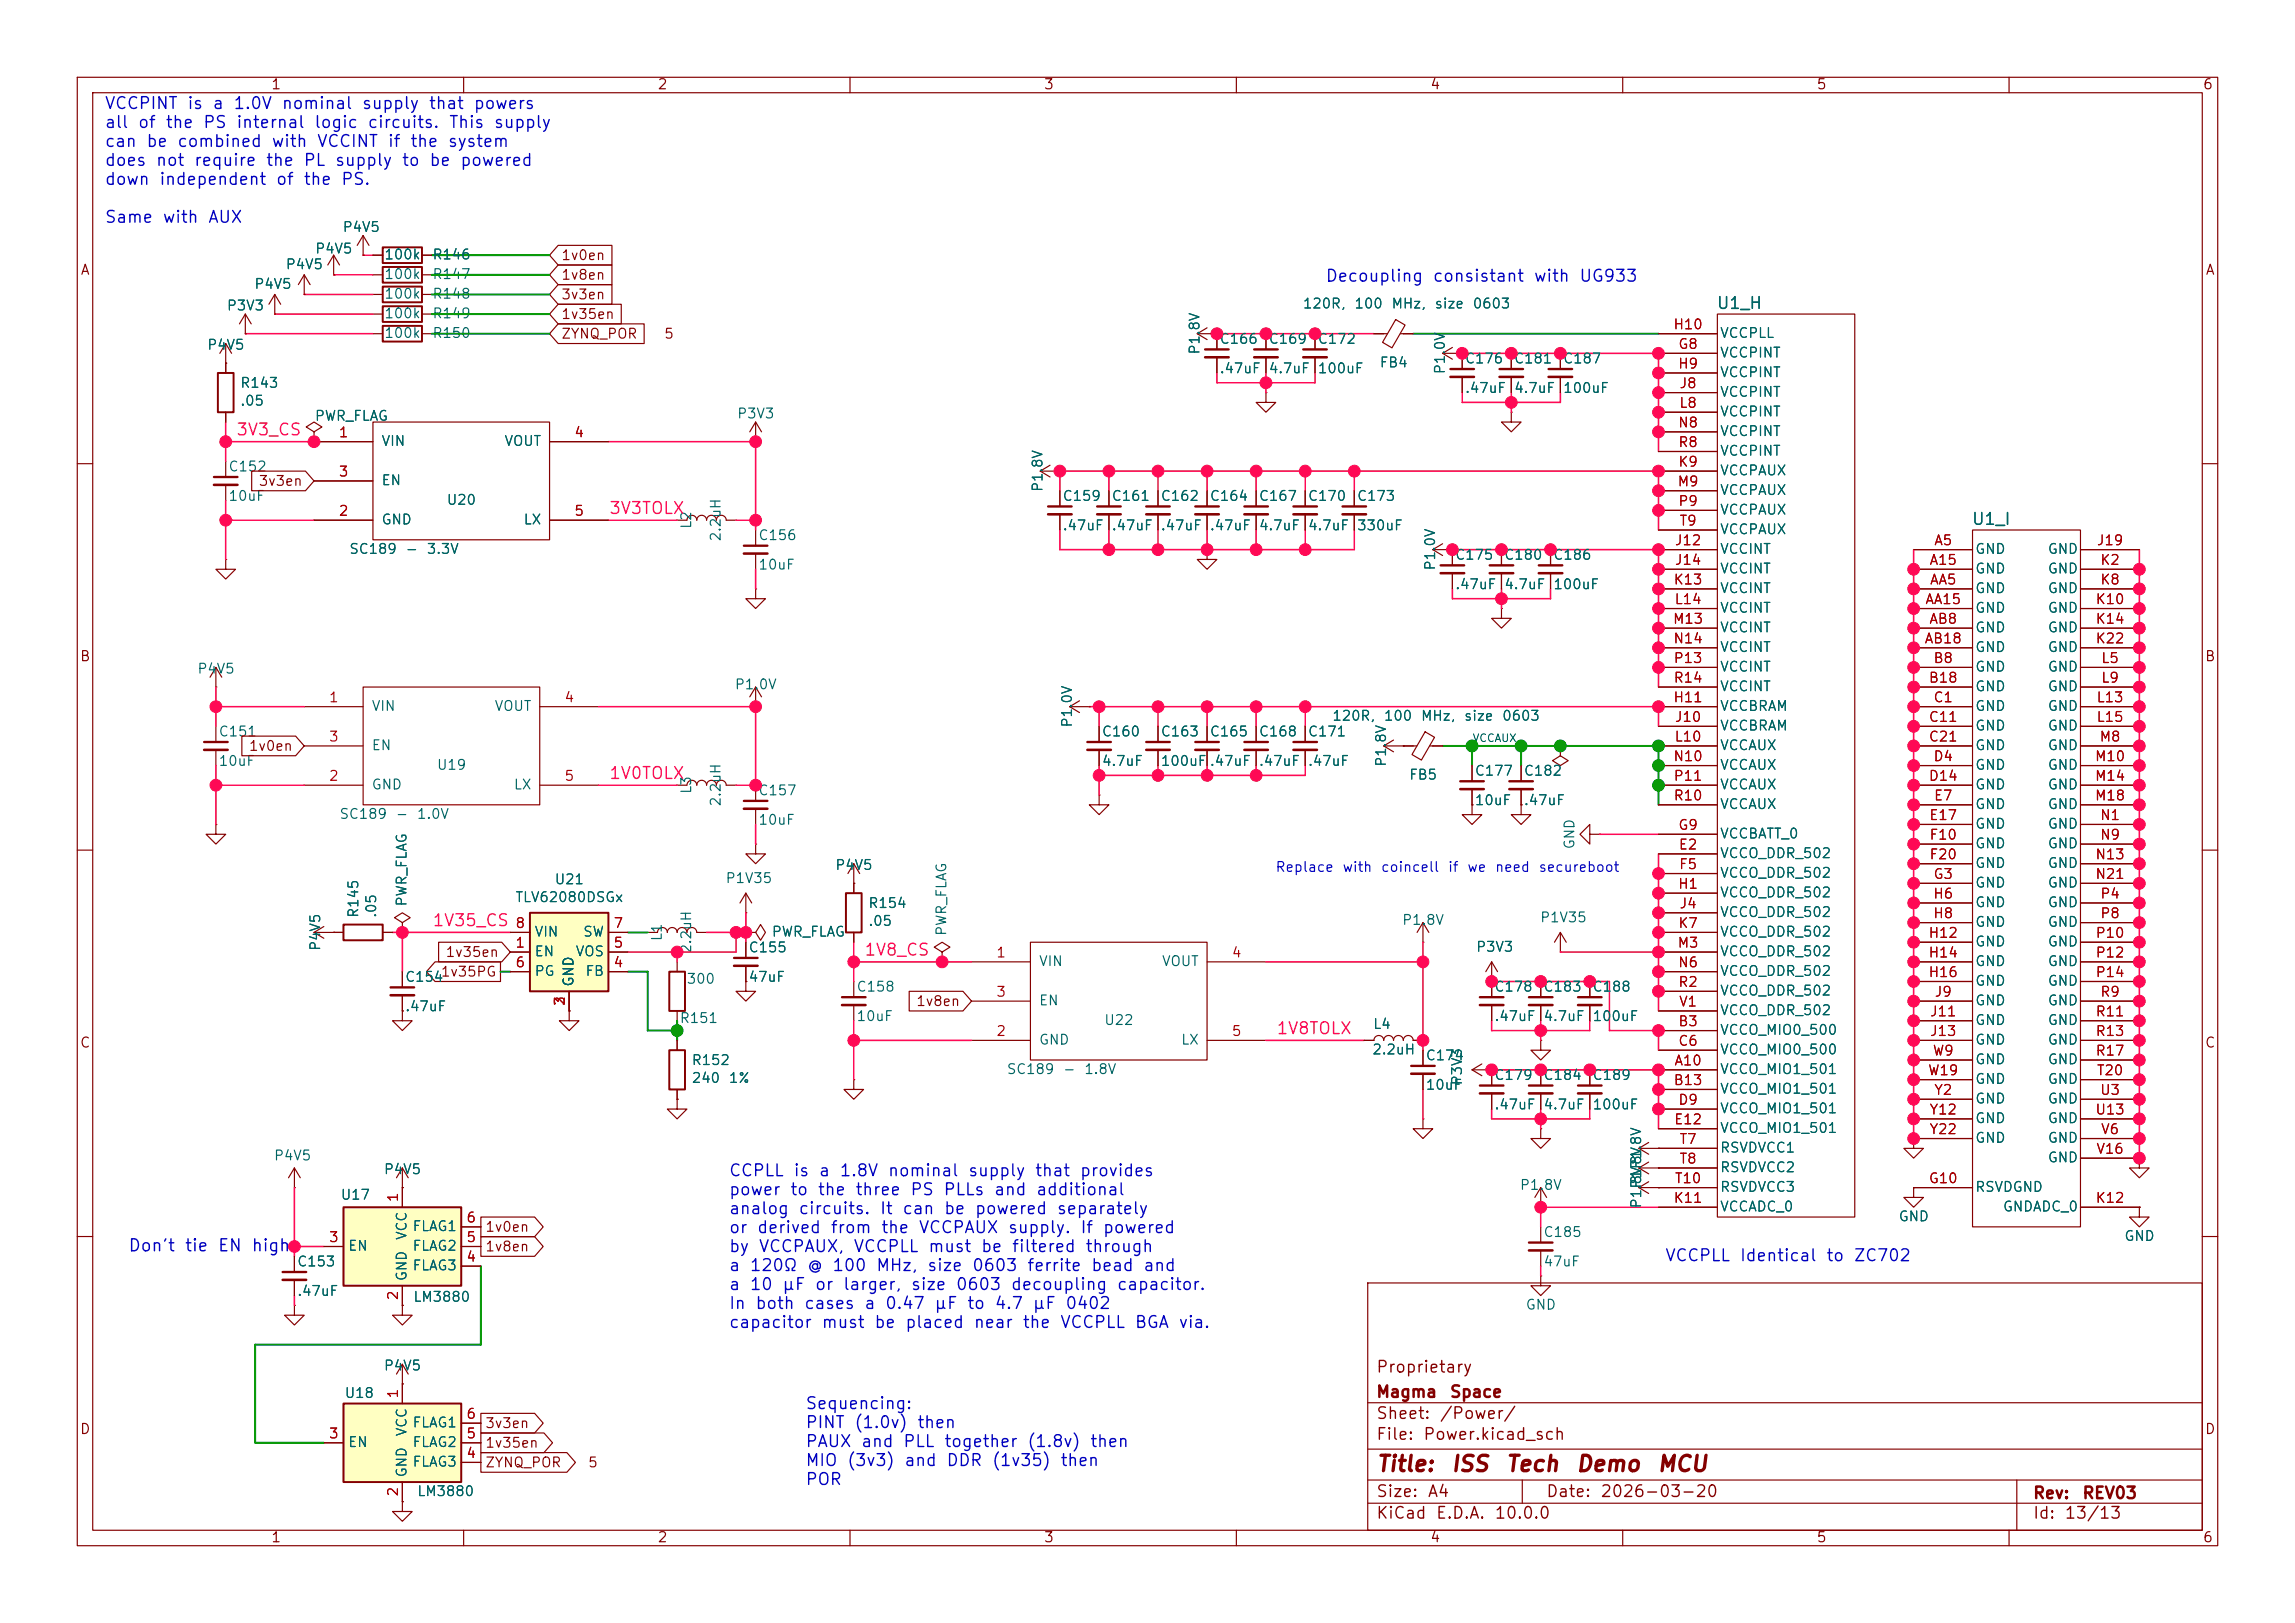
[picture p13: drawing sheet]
<svg xmlns="http://www.w3.org/2000/svg" width="297mm" height="210mm" viewBox="0 0 297 210" stroke-linecap="round" stroke-linejoin="round" font-family="sans-serif">
<defs><g id="words">
<g font-size="2" fill="#840000">
<text x="178" y="190.9">Title:</text>
<text x="187.7" y="190.9">ISS</text>
<text x="194.7" y="190.9">Tech</text>
<text x="203.8" y="190.9">Demo</text>
<text x="214.3" y="190.9">MCU</text>
</g>
<g font-size="1.5" fill="#0000c2">
<text x="13.5" y="14.5">VCCPINT</text>
<text x="13.5" y="16.9">all</text>
<text x="17.8" y="16.9">of</text>
<text x="21.3" y="16.9">the</text>
<text x="24.1" y="14.5">is</text>
<text x="26.2" y="16.9">PS</text>
<text x="27.4" y="14.5">a</text>
<text x="30.1" y="14.5">1.0V</text>
<text x="30.5" y="16.9">internal</text>
<text x="36.4" y="14.5">nominal</text>
<text x="40.6" y="16.9">logic</text>
<text x="46.7" y="14.5">supply</text>
<text x="47.5" y="16.9">circuits.</text>
<text x="55.4" y="14.5">that</text>
<text x="58" y="16.9">This</text>
<text x="61.2" y="14.5">powers</text>
<text x="63.8" y="16.9">supply</text>
<text x="13.5" y="19.4">can</text>
<text x="13.5" y="21.9">does</text>
<text x="18.8" y="19.4">be</text>
<text x="20.1" y="21.9">not</text>
<text x="22.8" y="19.4">combined</text>
<text x="25" y="21.9">require</text>
<text x="34.3" y="21.9">the</text>
<text x="35" y="19.4">with</text>
<text x="39.2" y="21.9">PL</text>
<text x="40.9" y="19.4">VCCINT</text>
<text x="43.3" y="21.9">supply</text>
<text x="50.1" y="19.4">if</text>
<text x="51.9" y="21.9">to</text>
<text x="53" y="19.4">the</text>
<text x="55.5" y="21.9">be</text>
<text x="57.9" y="19.4">system</text>
<text x="59.5" y="21.9">powered</text>
<text x="13.5" y="24.3">down</text>
<text x="13.5" y="29.2">Same</text>
<text x="20.5" y="24.3">independent</text>
<text x="20.9" y="29.2">with</text>
<text x="26.8" y="29.2">AUX</text>
<text x="35.6" y="24.3">of</text>
<text x="39.2" y="24.3">the</text>
<text x="44" y="24.3">PS.</text>
<text x="171.4" y="36.8">Decoupling</text>
<text x="185.3" y="36.8">consistant</text>
<text x="198.4" y="36.8">with</text>
<text x="204.3" y="36.8">UG933</text>
<text x="94.2" y="152.6">CCPLL</text>
<text x="94.2" y="155">power</text>
<text x="102.2" y="155">to</text>
<text x="102.6" y="152.6">is</text>
<text x="105.7" y="155">the</text>
<text x="105.9" y="152.6">a</text>
<text x="108.6" y="152.6">1.8V</text>
<text x="110.6" y="155">three</text>
<text x="114.8" y="152.6">nominal</text>
<text x="117.7" y="155">PS</text>
<text x="122" y="155">PLLs</text>
<text x="125.2" y="152.6">supply</text>
<text x="128.5" y="155">and</text>
<text x="133.8" y="152.6">that</text>
<text x="134" y="155">additional</text>
<text x="139.6" y="152.6">provides</text>
<text x="94.2" y="157.5">analog</text>
<text x="94.2" y="159.9">or</text>
<text x="97.9" y="159.9">derived</text>
<text x="103.2" y="157.5">circuits.</text>
<text x="107.4" y="159.9">from</text>
<text x="113.8" y="157.5">It</text>
<text x="113.9" y="159.9">the</text>
<text x="116.7" y="157.5">can</text>
<text x="118.8" y="159.9">VCCPAUX</text>
<text x="122.1" y="157.5">be</text>
<text x="126.1" y="157.5">powered</text>
<text x="130.3" y="159.9">supply.</text>
<text x="136.7" y="157.5">separately</text>
<text x="139.7" y="159.9">If</text>
<text x="142.6" y="159.9">powered</text>
<text x="16.5" y="162.3">Don't</text>
<text x="23.8" y="162.3">tie</text>
<text x="28.1" y="162.3">EN</text>
<text x="32.4" y="162.3">high</text>
<text x="94.2" y="162.4">by</text>
<text x="94.2" y="164.9">a</text>
<text x="94.2" y="167.3">a</text>
<text x="96.9" y="164.9">120Ω</text>
<text x="96.9" y="167.3">10</text>
<text x="98.1" y="162.4">VCCPAUX,</text>
<text x="101.1" y="167.3">µF</text>
<text x="104.3" y="164.9">@</text>
<text x="105.4" y="167.3">or</text>
<text x="107.6" y="164.9">100</text>
<text x="109" y="167.3">larger,</text>
<text x="110.4" y="162.4">VCCPLL</text>
<text x="113.3" y="164.9">MHz,</text>
<text x="117.8" y="167.3">size</text>
<text x="119.9" y="164.9">size</text>
<text x="120" y="162.4">must</text>
<text x="123.6" y="167.3">0603</text>
<text x="125.7" y="164.9">0603</text>
<text x="126.8" y="162.4">be</text>
<text x="130.7" y="167.3">decoupling</text>
<text x="130.8" y="162.4">filtered</text>
<text x="132.8" y="164.9">ferrite</text>
<text x="140.4" y="162.4">through</text>
<text x="141.1" y="164.9">bead</text>
<text x="144.4" y="167.3">capacitor.</text>
<text x="147.9" y="164.9">and</text>
<text x="215.4" y="163.6">VCCPLL</text>
<text x="225.1" y="163.6">Identical</text>
<text x="236.2" y="163.6">to</text>
<text x="239.8" y="163.6">ZC702</text>
<text x="94.2" y="169.8">In</text>
<text x="94.2" y="172.2">capacitor</text>
<text x="97.7" y="169.8">both</text>
<text x="104" y="169.8">cases</text>
<text x="106.2" y="172.2">must</text>
<text x="111.7" y="169.8">a</text>
<text x="113" y="172.2">be</text>
<text x="114.4" y="169.8">0.47</text>
<text x="117" y="172.2">placed</text>
<text x="120.8" y="169.8">µF</text>
<text x="125" y="169.8">to</text>
<text x="125.9" y="172.2">near</text>
<text x="128.6" y="169.8">4.7</text>
<text x="132.2" y="172.2">the</text>
<text x="133.6" y="169.8">µF</text>
<text x="137.1" y="172.2">VCCPLL</text>
<text x="137.8" y="169.8">0402</text>
<text x="146.8" y="172.2">BGA</text>
<text x="152.4" y="172.2">via.</text>
<text x="104.1" y="182.7">Sequencing:</text>
<text x="104.1" y="185.2">PINT</text>
<text x="110.5" y="185.2">(1.0v)</text>
<text x="118.6" y="185.2">then</text>
<text x="104.1" y="187.6">PAUX</text>
<text x="104.1" y="190.1">MIO</text>
<text x="109.5" y="190.1">(3v3)</text>
<text x="111.3" y="187.6">and</text>
<text x="116.8" y="187.6">PLL</text>
<text x="116.9" y="190.1">and</text>
<text x="122.1" y="187.6">together</text>
<text x="122.4" y="190.1">DDR</text>
<text x="128.3" y="190.1">(1v35)</text>
<text x="132.8" y="187.6">(1.8v)</text>
<text x="137.1" y="190.1">then</text>
<text x="141" y="187.6">then</text>
<text x="104.1" y="192.5">POR</text>
</g>
<g font-size="1.5" fill="#006464">
<text x="222.1" y="40.4">U1_H</text>
<text x="255.1" y="68.3">U1_I</text>
</g>
<g font-size="1.5" fill="#ff0955">
<text x="30.5" y="56.7">3V3_CS</text>
<text x="78.7" y="66.9">3V3TOLX</text>
<text x="78.7" y="101.2">1V0TOLX</text>
<text x="55.9" y="120.2">1V35_CS</text>
<text x="111.8" y="124">1V8_CS</text>
<text x="165.1" y="134.2">1V8TOLX</text>
</g>
<g font-size="1.5" fill="#840000">
<text x="178" y="178">Proprietary</text>
<text x="178" y="184">Sheet:</text>
<text x="178" y="181.2">Magma</text>
<text x="186.2" y="184">/Power/</text>
<text x="187.5" y="181.2">Space</text>
<text x="178" y="186.7">File:</text>
<text x="184.1" y="186.7">Power.kicad_sch</text>
<text x="178" y="196.9">KiCad</text>
<text x="178" y="194.1">Size:</text>
<text x="184.7" y="194.1">A4</text>
<text x="185.7" y="196.9">E.D.A.</text>
<text x="193.3" y="196.9">10.0.0</text>
<text x="200" y="194.1">Date:</text>
<text x="207" y="194.1">2026-03-20</text>
<text x="263" y="194.3">Rev:</text>
<text x="263" y="196.9">Id:</text>
<text x="267.1" y="196.9">13/13</text>
<text x="269.4" y="194.3">REV03</text>
</g>
<g font-size="1.3" fill="#840000">
<text x="35" y="11.9">1</text>
<text x="85" y="11.9">2</text>
<text x="135" y="11.9">3</text>
<text x="185" y="11.9">4</text>
<text x="235" y="11.9">5</text>
<text x="285" y="11.9">6</text>
<text x="10.3" y="35.9">A</text>
<text x="72.5" y="34">1v0en</text>
<text x="285.3" y="35.9">A</text>
<text x="72.5" y="36.5">1v8en</text>
<text x="72.5" y="39.1">3v3en</text>
<text x="72.5" y="41.6">1v35en</text>
<text x="72.5" y="44.1">ZYNQ_POR</text>
<text x="85.9" y="44.1">5</text>
<text x="33.4" y="63.2">3v3en</text>
<text x="10.3" y="85.9">B</text>
<text x="285.3" y="85.9">B</text>
<text x="32.1" y="97.5">1v0en</text>
<text x="57.6" y="124.1">1v35en</text>
<text x="57" y="126.7">1v35PG</text>
<text x="118.5" y="130.5">1v8en</text>
<text x="10.3" y="135.9">C</text>
<text x="285.3" y="135.9">C</text>
<text x="62.7" y="159.7">1v0en</text>
<text x="62.7" y="162.2">1v8en</text>
<text x="10.3" y="185.9">D</text>
<text x="62.7" y="185.1">3v3en</text>
<text x="285.3" y="185.9">D</text>
<text x="62.7" y="187.6">1v35en</text>
<text x="62.7" y="190.2">ZYNQ_POR</text>
<text x="76" y="190.2">5</text>
<text x="35" y="199.9">1</text>
<text x="85" y="199.9">2</text>
<text x="135" y="199.9">3</text>
<text x="185" y="199.9">4</text>
<text x="235" y="199.9">5</text>
<text x="285" y="199.9">6</text>
</g>
<g font-size="1.3" fill="#006464">
<text x="36.9" y="35.2">P4V5</text>
<text x="40.7" y="33.1">P4V5</text>
<text x="44.2" y="30.3">P4V5</text>
<text x="49.6" y="33.9">100k</text>
<text x="55.9" y="33.9">R146</text>
<text x="29.3" y="40.5">P3V3</text>
<text x="32.8" y="37.7">P4V5</text>
<text x="49.6" y="36.4">100k</text>
<text x="49.6" y="39">100k</text>
<text x="49.6" y="41.5">100k</text>
<text x="55.9" y="36.4">R147</text>
<text x="55.9" y="39">R148</text>
<text x="55.9" y="41.5">R149</text>
<text x="168.5" y="40.2">120R,</text>
<text x="175.2" y="40.2">100</text>
<text x="180" y="40.2">MHz,</text>
<text x="185.6" y="40.2">size</text>
<text x="190.5" y="40.2">0603</text>
<text x="26.7" y="45.6">P4V5</text>
<text x="49.6" y="44">100k</text>
<text x="55.9" y="44">R150</text>
<text x="155.5" y="46" transform="rotate(-90 155.5 46)">P1.8V</text>
<text x="157.7" y="44.8">C166</text>
<text x="164.1" y="44.8">C169</text>
<text x="170.4" y="44.8">C172</text>
<text x="178.5" y="47.9">FB4</text>
<text x="189.5" y="47.3">C176</text>
<text x="195.8" y="47.3">C181</text>
<text x="202.2" y="47.3">C187</text>
<text x="222.5" y="46.6">VCCPINT</text>
<text x="222.5" y="44">VCCPLL</text>
<text x="31" y="50.5">R143</text>
<text x="31" y="52.8">.05</text>
<text x="157.7" y="48.6">.47uF</text>
<text x="164.1" y="48.6">4.7uF</text>
<text x="170.4" y="48.6">100uF</text>
<text x="187.3" y="48.5" transform="rotate(-90 187.3 48.5)">P1.0V</text>
<text x="189.5" y="51.2">.47uF</text>
<text x="195.8" y="51.2">4.7uF</text>
<text x="202.2" y="51.2">100uF</text>
<text x="222.5" y="49.1">VCCPINT</text>
<text x="222.5" y="51.7">VCCPINT</text>
<text x="40.6" y="54.8">PWR_FLAG</text>
<text x="49.3" y="58">VIN</text>
<text x="65.2" y="58">VOUT</text>
<text x="95.3" y="54.5">P3V3</text>
<text x="222.5" y="54.2">VCCPINT</text>
<text x="222.5" y="56.7">VCCPINT</text>
<text x="222.5" y="59.3">VCCPINT</text>
<text x="29.5" y="61.3">C152</text>
<text x="29.5" y="65.1">10uF</text>
<text x="49.3" y="63.1">EN</text>
<text x="57.7" y="65.6">U20</text>
<text x="135.2" y="63.8" transform="rotate(-90 135.2 63.8)">P1.8V</text>
<text x="137.4" y="65.1">C159</text>
<text x="143.8" y="65.1">C161</text>
<text x="150.1" y="65.1">C162</text>
<text x="156.5" y="65.1">C164</text>
<text x="162.8" y="65.1">C167</text>
<text x="169.2" y="65.1">C170</text>
<text x="175.5" y="65.1">C173</text>
<text x="222.5" y="61.8">VCCPAUX</text>
<text x="222.5" y="64.4">VCCPAUX</text>
<text x="45.1" y="72">SC189</text>
<text x="49.3" y="68.2">GND</text>
<text x="52.4" y="72">-</text>
<text x="55.1" y="72">3.3V</text>
<text x="67.7" y="68.2">LX</text>
<text x="89.8" y="68.5" transform="rotate(-90 89.8 68.5)">L2</text>
<text x="93.6" y="70.2" transform="rotate(-90 93.6 70.2)">2.2uH</text>
<text x="98.1" y="70.2">C156</text>
<text x="137.4" y="68.9">.47uF</text>
<text x="143.8" y="68.9">.47uF</text>
<text x="150.1" y="68.9">.47uF</text>
<text x="156.5" y="68.9">.47uF</text>
<text x="162.8" y="68.9">4.7uF</text>
<text x="169.2" y="68.9">4.7uF</text>
<text x="175.5" y="68.9">330uF</text>
<text x="222.5" y="72">VCCINT</text>
<text x="222.5" y="66.9">VCCPAUX</text>
<text x="222.5" y="69.4">VCCPAUX</text>
<text x="255.5" y="72">GND</text>
<text x="264.9" y="72">GND</text>
<text x="98.1" y="74">10uF</text>
<text x="186" y="73.9" transform="rotate(-90 186 73.9)">P1.0V</text>
<text x="188.2" y="72.7">C175</text>
<text x="188.2" y="76.6">.47uF</text>
<text x="194.6" y="72.7">C180</text>
<text x="194.6" y="76.6">4.7uF</text>
<text x="200.9" y="72.7">C186</text>
<text x="200.9" y="76.6">100uF</text>
<text x="222.5" y="74.5">VCCINT</text>
<text x="222.5" y="77.1">VCCINT</text>
<text x="255.5" y="74.5">GND</text>
<text x="255.5" y="77.1">GND</text>
<text x="264.9" y="74.5">GND</text>
<text x="264.9" y="77.1">GND</text>
<text x="222.5" y="79.6">VCCINT</text>
<text x="222.5" y="82.1">VCCINT</text>
<text x="255.5" y="79.6">GND</text>
<text x="255.5" y="82.1">GND</text>
<text x="264.9" y="79.6">GND</text>
<text x="264.9" y="82.1">GND</text>
<text x="25.4" y="87.5">P4V5</text>
<text x="95" y="89.5">P1.0V</text>
<text x="222.5" y="84.7">VCCINT</text>
<text x="222.5" y="87.2">VCCINT</text>
<text x="222.5" y="89.8">VCCINT</text>
<text x="255.5" y="84.7">GND</text>
<text x="255.5" y="87.2">GND</text>
<text x="255.5" y="89.8">GND</text>
<text x="264.9" y="84.7">GND</text>
<text x="264.9" y="87.2">GND</text>
<text x="264.9" y="89.8">GND</text>
<text x="28.2" y="95.6">C151</text>
<text x="48" y="92.3">VIN</text>
<text x="63.9" y="92.3">VOUT</text>
<text x="139" y="94.2" transform="rotate(-90 139 94.2)">P1.0V</text>
<text x="142.5" y="95.6">C160</text>
<text x="150.1" y="95.6">C163</text>
<text x="156.5" y="95.6">C165</text>
<text x="162.8" y="95.6">C168</text>
<text x="169.2" y="95.6">C171</text>
<text x="172.3" y="93.6">120R,</text>
<text x="179" y="93.6">100</text>
<text x="183.8" y="93.6">MHz,</text>
<text x="189.4" y="93.6">size</text>
<text x="194.3" y="93.6">0603</text>
<text x="222.5" y="92.3">VCCBRAM</text>
<text x="222.5" y="94.8">VCCBRAM</text>
<text x="255.5" y="92.3">GND</text>
<text x="255.5" y="94.8">GND</text>
<text x="264.9" y="92.3">GND</text>
<text x="264.9" y="94.8">GND</text>
<text x="28.2" y="99.4">10uF</text>
<text x="48" y="97.4">EN</text>
<text x="56.4" y="99.9">U19</text>
<text x="142.5" y="99.4">4.7uF</text>
<text x="150.1" y="99.4">100uF .47uF</text>
<text x="162.8" y="99.4">.47uF</text>
<text x="169.2" y="99.4">.47uF</text>
<text x="179.7" y="99.3" transform="rotate(-90 179.7 99.3)">P1.8V</text>
<text x="182.3" y="101.2">FB5</text>
<text x="190.8" y="100.7">C177</text>
<text x="197.1" y="100.7">C182</text>
<text x="222.5" y="97.4">VCCAUX</text>
<text x="222.5" y="99.9">VCCAUX</text>
<text x="255.5" y="97.4">GND</text>
<text x="255.5" y="99.9">GND</text>
<text x="264.9" y="97.4">GND</text>
<text x="264.9" y="99.9">GND</text>
<text x="43.8" y="106.3">SC189</text>
<text x="48" y="102.5">GND</text>
<text x="51.1" y="106.3">-</text>
<text x="53.9" y="106.3">1.0V</text>
<text x="66.4" y="102.5">LX</text>
<text x="89.8" y="102.8" transform="rotate(-90 89.8 102.8)">L3</text>
<text x="93.6" y="104.5" transform="rotate(-90 93.6 104.5)">2.2uH</text>
<text x="98.1" y="103.2">C157</text>
<text x="98.1" y="107">10uF</text>
<text x="190.8" y="104.5">10uF</text>
<text x="197.1" y="104.5">.47uF</text>
<text x="222.5" y="102.5">VCCAUX</text>
<text x="222.5" y="105">VCCAUX</text>
<text x="255.5" y="102.5">GND</text>
<text x="255.5" y="105">GND</text>
<text x="255.5" y="107.5">GND</text>
<text x="264.9" y="102.5">GND</text>
<text x="264.9" y="105">GND</text>
<text x="264.9" y="107.5">GND</text>
<text x="108" y="112.9">P4V5</text>
<text x="204.1" y="110" transform="rotate(-90 204.1 110)">GND</text>
<text x="222.5" y="111.4">VCCO_DDR_502</text>
<text x="222.5" y="113.9">VCCO_DDR_502</text>
<text x="222.5" y="108.8">VCCBATT_0</text>
<text x="255.5" y="110.1">GND</text>
<text x="255.5" y="112.6">GND</text>
<text x="264.9" y="110.1">GND</text>
<text x="264.9" y="112.6">GND</text>
<text x="46.7" y="118.9" transform="rotate(-90 46.7 118.9)">R145</text>
<text x="49" y="118.9" transform="rotate(-90 49 118.9)">.05</text>
<text x="52.9" y="117.4" transform="rotate(-90 52.9 117.4)">PWR_FLAG</text>
<text x="66.6" y="117">TLV62080DSGx</text>
<text x="71.7" y="114.7">U21</text>
<text x="93.8" y="114.6">P1V35</text>
<text x="112.3" y="117.8">R154</text>
<text x="181.4" y="120">P1.8V</text>
<text x="199.2" y="119.7">P1V35</text>
<text x="222.5" y="116.4">VCCO_DDR_502</text>
<text x="222.5" y="119">VCCO_DDR_502</text>
<text x="255.5" y="115.2">GND</text>
<text x="255.5" y="117.7">GND</text>
<text x="264.9" y="115.2">GND</text>
<text x="264.9" y="117.7">GND</text>
<text x="41.8" y="123.1" transform="rotate(-90 41.8 123.1)">P4V5</text>
<text x="69.1" y="124.1">EN</text>
<text x="69.1" y="121.5">VIN</text>
<text x="74.4" y="124.1">VOS</text>
<text x="75.4" y="121.5">SW</text>
<text x="86" y="121.9" transform="rotate(-90 86 121.9)">L1</text>
<text x="89.8" y="123.5" transform="rotate(-90 89.8 123.5)">2.2uH</text>
<text x="96.8" y="123.5">C155</text>
<text x="99.8" y="121.5">PWR_FLAG</text>
<text x="112.3" y="120.1">.05</text>
<text x="122.8" y="121.2" transform="rotate(-90 122.8 121.2)">PWR_FLAG</text>
<text x="134.4" y="125.3">VIN</text>
<text x="150.3" y="125.3">VOUT</text>
<text x="190.9" y="123.5">P3V3</text>
<text x="222.5" y="121.5">VCCO_DDR_502</text>
<text x="222.5" y="124.1">VCCO_DDR_502</text>
<text x="255.5" y="120.2">GND</text>
<text x="255.5" y="122.8">GND</text>
<text x="255.5" y="125.3">GND</text>
<text x="264.9" y="120.2">GND</text>
<text x="264.9" y="122.8">GND</text>
<text x="264.9" y="125.3">GND</text>
<text x="52.3" y="127.4">C154</text>
<text x="52.3" y="131.2">.47uF</text>
<text x="69.1" y="126.6">PG</text>
<text x="74.5" y="127.8" transform="rotate(-90 74.5 127.8)">GND</text>
<text x="75.7" y="126.6">FB</text>
<text x="88.8" y="127.6">300</text>
<text x="96.8" y="127.4">47uF</text>
<text x="110.8" y="128.6">C158</text>
<text x="134.4" y="130.4">EN</text>
<text x="193.3" y="128.6">C178</text>
<text x="199.7" y="128.6">C183</text>
<text x="206" y="128.6">C188</text>
<text x="222.5" y="126.6">VCCO_DDR_502</text>
<text x="222.5" y="129.1">VCCO_DDR_502</text>
<text x="222.5" y="131.7">VCCO_DDR_502</text>
<text x="255.5" y="127.9">GND</text>
<text x="255.5" y="130.4">GND</text>
<text x="264.9" y="127.9">GND</text>
<text x="264.9" y="130.4">GND</text>
<text x="87.9" y="132.7">R151</text>
<text x="110.8" y="132.4">10uF</text>
<text x="134.4" y="135.5">GND</text>
<text x="142.8" y="132.9">U22</text>
<text x="152.8" y="135.5">LX</text>
<text x="177.5" y="136.8">2.2uH</text>
<text x="177.6" y="133.5">L4</text>
<text x="184.4" y="137.5">C174</text>
<text x="193.3" y="132.4">.47uF</text>
<text x="199.7" y="132.4">4.7uF</text>
<text x="206" y="132.4">100uF</text>
<text x="222.5" y="134.2">VCCO_MIO0_500</text>
<text x="222.5" y="136.8">VCCO_MIO0_500</text>
<text x="255.5" y="132.9">GND</text>
<text x="255.5" y="135.5">GND</text>
<text x="264.9" y="132.9">GND</text>
<text x="264.9" y="135.5">GND</text>
<text x="89.4" y="138.1">R152</text>
<text x="89.4" y="140.4">240</text>
<text x="94.2" y="140.4">1%</text>
<text x="130.2" y="139.3">SC189</text>
<text x="137.5" y="139.3">-</text>
<text x="140.2" y="139.3">1.8V</text>
<text x="184.4" y="141.3">10uF</text>
<text x="189.5" y="140.5" transform="rotate(-90 189.5 140.5)">P3V3</text>
<text x="193.3" y="140.1">C179</text>
<text x="193.3" y="143.9">.47uF</text>
<text x="199.7" y="140.1">C184</text>
<text x="199.7" y="143.9">4.7uF</text>
<text x="206" y="140.1">C189</text>
<text x="206" y="143.9">100uF</text>
<text x="222.5" y="139.3">VCCO_MIO1_501</text>
<text x="222.5" y="141.8">VCCO_MIO1_501</text>
<text x="255.5" y="138">GND</text>
<text x="255.5" y="140.6">GND</text>
<text x="255.5" y="143.1">GND</text>
<text x="264.9" y="138">GND</text>
<text x="264.9" y="140.6">GND</text>
<text x="264.9" y="143.1">GND</text>
<text x="222.5" y="144.4">VCCO_MIO1_501</text>
<text x="222.5" y="146.9">VCCO_MIO1_501</text>
<text x="222.5" y="149.5">RSVDVCC1</text>
<text x="255.5" y="145.6">GND</text>
<text x="255.5" y="148.2">GND</text>
<text x="264.9" y="145.6">GND</text>
<text x="264.9" y="148.2">GND</text>
<text x="35.4" y="150.5">P4V5</text>
<text x="44" y="155.5">U17</text>
<text x="49.6" y="152.2">P4V5</text>
<text x="196.6" y="154.3">P1.8V</text>
<text x="212.7" y="151.4" transform="rotate(-90 212.7 151.4)">P1.8V</text>
<text x="222.5" y="152">RSVDVCC2</text>
<text x="222.5" y="154.5">RSVDVCC3</text>
<text x="255.5" y="154.5">RSVDGND</text>
<text x="264.9" y="150.7">GND</text>
<text x="52.9" y="160.5" transform="rotate(-90 52.9 160.5)">VCC</text>
<text x="53.3" y="159.6">FLAG1</text>
<text x="199.7" y="160.4">C185</text>
<text x="222.5" y="157.1">VCCADC_0</text>
<text x="245.6" y="158.3">GND</text>
<text x="259.1" y="157.1">GNDADC_0</text>
<text x="274.8" y="160.9">GND</text>
<text x="38.4" y="164.2">C153</text>
<text x="38.4" y="168">.47uF</text>
<text x="45" y="162.2">EN</text>
<text x="52.9" y="165.9" transform="rotate(-90 52.9 165.9)">GND</text>
<text x="53.3" y="164.7">FLAG3</text>
<text x="53.3" y="162.2">FLAG2</text>
<text x="199.7" y="164.2">47uF</text>
<text x="53.4" y="168.8">LM3880</text>
<text x="197.4" y="169.8">GND</text>
<text x="49.6" y="177.6">P4V5</text>
<text x="44.5" y="181.2">U18</text>
<text x="52.9" y="185.9" transform="rotate(-90 52.9 185.9)">VCC</text>
<text x="53.3" y="185">FLAG1</text>
<text x="45" y="187.6">EN</text>
<text x="52.9" y="191.3" transform="rotate(-90 52.9 191.3)">GND</text>
<text x="53.3" y="190.1">FLAG3</text>
<text x="53.3" y="187.6">FLAG2</text>
<text x="53.9" y="193.9">LM3880</text>
</g>
<g font-size="1.3" fill="#a90000">
<text x="216.5" y="42.9">H10</text>
<text x="217.1" y="45.5">G8</text>
<text x="217.1" y="48">H9</text>
<text x="217.2" y="53.1">L8</text>
<text x="217.2" y="50.5">J8</text>
<text x="43.7" y="56.9">1</text>
<text x="74.2" y="56.9">4</text>
<text x="217.1" y="55.6">N8</text>
<text x="217.1" y="58.2">R8</text>
<text x="43.7" y="62">3</text>
<text x="217" y="63.2">M9</text>
<text x="217.1" y="60.7">K9</text>
<text x="217.1" y="65.8">P9</text>
<text x="43.7" y="67.1">2</text>
<text x="74.2" y="67.1">5</text>
<text x="216.6" y="70.9">J12</text>
<text x="217.2" y="68.3">T9</text>
<text x="250.2" y="70.9">A5</text>
<text x="271.3" y="70.9">J19</text>
<text x="216.5" y="75.9">K13</text>
<text x="216.6" y="73.4">J14</text>
<text x="249.6" y="73.4">A15</text>
<text x="249.7" y="75.9">AA5</text>
<text x="271.7" y="73.4">K2</text>
<text x="271.7" y="75.9">K8</text>
<text x="216.4" y="81">M13</text>
<text x="216.5" y="83.6">N14</text>
<text x="216.6" y="78.5">L14</text>
<text x="249" y="83.6">AB18</text>
<text x="249.1" y="78.5">AA15</text>
<text x="249.6" y="81">AB8</text>
<text x="271.1" y="78.5">K10</text>
<text x="271.1" y="81">K14</text>
<text x="271.1" y="83.6">K22</text>
<text x="216.5" y="86.1">P13</text>
<text x="216.5" y="88.6">R14</text>
<text x="249.5" y="88.6">B18</text>
<text x="250.1" y="86.1">B8</text>
<text x="271.8" y="86.1">L5</text>
<text x="271.8" y="88.6">L9</text>
<text x="42.5" y="91.2">1</text>
<text x="73" y="91.2">4</text>
<text x="216.5" y="91.2">H11</text>
<text x="216.6" y="93.7">J10</text>
<text x="249.5" y="93.7">C11</text>
<text x="250.1" y="91.2">C1</text>
<text x="271.2" y="91.2">L13</text>
<text x="271.2" y="93.7">L15</text>
<text x="42.5" y="101.3">2</text>
<text x="42.5" y="96.3">3</text>
<text x="73" y="101.3">5</text>
<text x="216.5" y="98.8">N10</text>
<text x="216.5" y="101.3">P11</text>
<text x="216.6" y="96.3">L10</text>
<text x="249.5" y="96.3">C21</text>
<text x="249.5" y="101.3">D14</text>
<text x="250.1" y="98.8">D4</text>
<text x="271" y="98.8">M10</text>
<text x="271" y="101.3">M14</text>
<text x="271.6" y="96.3">M8</text>
<text x="216.5" y="103.9">R10</text>
<text x="217.1" y="107.7">G9</text>
<text x="249.6" y="106.4">E17</text>
<text x="250.2" y="103.9">E7</text>
<text x="271" y="103.9">M18</text>
<text x="271.7" y="106.4">N1</text>
<text x="217.2" y="110.2">E2</text>
<text x="217.2" y="112.8">F5</text>
<text x="249.6" y="109">F10</text>
<text x="249.6" y="111.5">F20</text>
<text x="271.1" y="111.5">N13</text>
<text x="271.7" y="109">N9</text>
<text x="217.1" y="115.3">H1</text>
<text x="217.2" y="117.9">J4</text>
<text x="250.1" y="116.6">H6</text>
<text x="250.1" y="119.1">H8</text>
<text x="250.1" y="114">G3</text>
<text x="271.1" y="114">N21</text>
<text x="271.7" y="116.6">P4</text>
<text x="271.7" y="119.1">P8</text>
<text x="66.6" y="122.9">1</text>
<text x="66.6" y="125.5">6</text>
<text x="66.6" y="120.4">8</text>
<text x="79.3" y="125.5">4</text>
<text x="79.3" y="122.9">5</text>
<text x="79.3" y="120.4">7</text>
<text x="128.8" y="124.2">1</text>
<text x="159.3" y="124.2">4</text>
<text x="217" y="122.9">M3</text>
<text x="217.1" y="125.5">N6</text>
<text x="217.1" y="120.4">K7</text>
<text x="249.5" y="121.7">H12</text>
<text x="249.5" y="124.2">H14</text>
<text x="271.1" y="121.7">P10</text>
<text x="271.1" y="124.2">P12</text>
<text x="73.4" y="130.2" transform="rotate(-90 73.4 130.2)">2</text>
<text x="73.4" y="130.2" transform="rotate(-90 73.4 130.2)">3</text>
<text x="128.8" y="129.3">3</text>
<text x="217.1" y="128">R2</text>
<text x="217.2" y="130.6">V1</text>
<text x="249.5" y="126.7">H16</text>
<text x="249.7" y="131.8">J11</text>
<text x="250.3" y="129.3">J9</text>
<text x="271.1" y="126.7">P14</text>
<text x="271.1" y="131.8">R11</text>
<text x="271.7" y="129.3">R9</text>
<text x="128.8" y="134.4">2</text>
<text x="159.3" y="134.4">5</text>
<text x="217.1" y="133.1">B3</text>
<text x="217.1" y="135.6">C6</text>
<text x="249.7" y="134.4">J13</text>
<text x="250" y="136.9">W9</text>
<text x="271.1" y="134.4">R13</text>
<text x="271.1" y="136.9">R17</text>
<text x="216.5" y="140.7">B13</text>
<text x="216.6" y="138.2">A10</text>
<text x="217.1" y="143.3">D9</text>
<text x="249.4" y="139.4">W19</text>
<text x="250.2" y="142">Y2</text>
<text x="271.3" y="139.4">T20</text>
<text x="271.7" y="142">U3</text>
<text x="216.6" y="145.8">E12</text>
<text x="217.2" y="148.3">T7</text>
<text x="249.6" y="144.5">Y12</text>
<text x="249.6" y="147.1">Y22</text>
<text x="271.1" y="144.5">U13</text>
<text x="271.2" y="149.6">V16</text>
<text x="271.8" y="147.1">V6</text>
<text x="51.8" y="155.6" transform="rotate(-90 51.8 155.6)">1</text>
<text x="216.5" y="156">K11</text>
<text x="216.6" y="153.4">T10</text>
<text x="217.2" y="150.9">T8</text>
<text x="249.5" y="153.4">G10</text>
<text x="271.1" y="156">K12</text>
<text x="42.5" y="161">3</text>
<text x="60.3" y="161">5</text>
<text x="60.3" y="158.5">6</text>
<text x="60.3" y="163.6">4</text>
<text x="51.8" y="168.3" transform="rotate(-90 51.8 168.3)">2</text>
<text x="51.8" y="181" transform="rotate(-90 51.8 181)">1</text>
<text x="60.3" y="183.9">6</text>
<text x="42.5" y="186.4">3</text>
<text x="60.3" y="189">4</text>
<text x="60.3" y="186.4">5</text>
<text x="51.8" y="193.7" transform="rotate(-90 51.8 193.7)">2</text>
</g>
<g font-size="1.3" fill="#0000c2">
<text x="165" y="113.1">Replace</text>
<text x="173.6" y="113.1">with</text>
<text x="178.6" y="113.1">coincell</text>
<text x="187.3" y="113.1">if</text>
<text x="189.8" y="113.1">we</text>
<text x="193.4" y="113.1">need</text>
<text x="199" y="113.1">secureboot</text>
</g>
<text font-size="1" fill="#0f0f0f" x="190.5" y="96.2">VCCAUX</text>
</g></defs>
<g fill="none" stroke="#840000" stroke-width=".15">
<path d="M10 10h277v190h-277zM12 12h273v186h-273zM60 10v2M110 10v2M160 10v2M210 10v2M260 10v2M97.8 57.2h.1M97.8 54.6v2.6M97.8 54.6l-.8 1.3M97.8 54.6l.8 1.3M154.9 43.2h2.6"/>
<path d="M154.9 43.2l1.3 .7M156.2 42.4l-1.3 .8M157.5 43.2h.1M157.5 43.2v2M157.5 46.2v2.1M163.8 50.8v1.3h1.3l-1.3 1.2-1.2-1.2h1.2M163.8 50.8h.1M163.8 43.2v2M163.8 46.2v2.1M170.2 43.2v2M170.2 46.2v2.1M177.8 43.2h1.8"/>
<path d="M180.6 41.4l1.2 .7-1.7 2.9-1.2-.7zM181.2 43.2h1.7M186.7 45.7l1.3 .8M186.7 45.7h2.5M188 45l-1.3 .7M189.2 45.7h.1M189.2 45.7v2.1M189.2 48.8v2M195.6 53.3v1.3h1.2l-1.2 1.3-1.3-1.3h1.3M195.6 53.3h.1M195.6 45.7v2.1M195.6 48.8v2"/>
<path d="M201.9 45.7v2.1M201.9 48.8v2M214.6 45.7h7.6M214.6 48.3h7.6M214.6 43.2h7.6M214.6 50.8h7.6M214.6 53.3h7.6M214.6 55.9h7.6M214.6 58.4h7.6M222.2 40.6h17.8v116.9h-17.8zM10 60h2M87.6 67.3h1.3a.64 .64 0 0 1 .6-.6 .64 .64 0 0 1 .7 .6 .64 .64 0 0 1 .6-.6 .64 .64 0 0 1 .6 .6 .64 .64 0 0 1 .7-.6 .64 .64 0 0 1 .6 .6 .64 .64 0 0 1 .6-.6 .64 .64 0 0 1 .7 .6h1.2"/>
<path d="M97.8 76.2v1.3h1.3l-1.3 1.2-1.3-1.2h1.3M97.8 76.2h.1M97.8 68.6v2M97.8 71.6v2.1M134.6 61h2.6M134.6 61l1.3 .7M135.9 60.2l-1.3 .8M137.2 61h.1M137.2 63.5v2M137.2 66.5v2.1M143.5 63.5v2M143.5 66.5v2.1"/>
<path d="M149.9 63.5v2M149.9 66.5v2.1M156.2 71.1v1.3h1.3l-1.3 1.3-1.3-1.3h1.3M156.2 71.1h.1M156.2 63.5v2M156.2 66.5v2.1M162.6 63.5v2M162.6 66.5v2.1M168.9 63.5v2M168.9 66.5v2.1M175.3 63.5v2M175.3 66.5v2.1"/>
<path d="M185.4 71.1h2.6M185.4 71.1l1.3 .8M186.7 70.4l-1.3 .7M188 71.1h.1M188 71.1v2.1M188 74.2v2M194.3 78.7v1.3h1.3l-1.3 1.3-1.3-1.3h1.3M194.3 78.7h.1M194.3 71.1v2.1M194.3 74.2v2M200.7 71.1v2.1M200.7 74.2v2"/>
<path d="M214.6 71.1h7.6M214.6 73.7h7.6M214.6 61h7.6M214.6 76.2h7.6M214.6 78.7h7.6M214.6 63.5h7.6M214.6 66h7.6M214.6 68.6h7.6M247.6 71.1h7.7M247.6 73.7h7.7M247.6 76.2h7.7M247.6 78.7h7.7"/>
<path d="M255.3 68.6h13.9v90.2h-13.9zM269.2 71.1h7.7M269.2 73.7h7.7M269.2 76.2h7.7M269.2 78.7h7.7M285 60h2M27.9 88.9h.1M27.9 86.4l-.7 1.2M27.9 86.4l.8 1.2M27.9 86.4v2.5M27.9 94v2M27.9 97v2.1"/>
<path d="M97.8 91.4h.1M97.8 88.9l-.8 1.3M97.8 88.9l.8 1.3M97.8 88.9v2.5M138.4 91.4h2.6M138.4 91.4l1.3 .8M139.7 90.7l-1.3 .7M141 91.4h.1M142.2 94v2M142.2 97v2.1M149.9 94v2M149.9 97v2.1"/>
<path d="M156.2 94v2M156.2 97v2.1M162.6 94v2M162.6 97v2.1M168.9 94v2M168.9 97v2.1M179.1 96.5l1.2 .8M179.1 96.5h4.3M180.3 95.8l-1.2 .7M181.6 96.5h.1M184.4 94.7l1.2 .7-1.7 2.9-1.2-.7zM185 96.5h1.7"/>
<path d="M190.5 99.1v2M196.8 99.1v2M201.9 96.5v1.3l1 .6-1 .7-1-.7 1-.6M201.9 96.5h.1M214.6 96.5h7.6M214.6 91.4h7.6M214.6 94h7.6M214.6 81.3h7.6M214.6 99.1h7.6M214.6 83.8h7.6M214.6 86.4h7.6M214.6 88.9h7.6"/>
<path d="M247.6 96.5h7.7M247.6 91.4h7.7M247.6 94h7.7M247.6 81.3h7.7M247.6 99.1h7.7M247.6 83.8h7.7M247.6 86.4h7.7M247.6 88.9h7.7M269.2 96.5h7.7M269.2 91.4h7.7M269.2 94h7.7M269.2 81.3h7.7"/>
<path d="M269.2 99.1h7.7M269.2 83.8h7.7M269.2 86.4h7.7M269.2 88.9h7.7M10 110h2M27.9 106.7v1.3h1.3l-1.3 1.2-1.2-1.2h1.2M27.9 106.7h.1M87.6 101.6h1.3a.64 .64 0 0 1 .6-.6 .64 .64 0 0 1 .7 .6 .64 .64 0 0 1 .6-.6 .64 .64 0 0 1 .6 .6 .64 .64 0 0 1 .7-.6 .64 .64 0 0 1 .6 .6 .64 .64 0 0 1 .6-.6 .64 .64 0 0 1 .7 .6h1.2M96.5 118.1h.1M96.5 115.6l-.7 1.2M96.5 115.6l.8 1.2M96.5 115.6v2.5"/>
<path d="M97.8 109.2v1.3h1.3l-1.3 1.3-1.3-1.3h1.3M97.8 109.2h.1M97.8 101.6v2M97.8 104.6v2.1M110.5 114.3h.1M110.5 111.8l-.8 1.2M110.5 111.8l.8 1.2M110.5 111.8v3.8M142.2 102.9v1.2h1.3l-1.3 1.3-1.2-1.3h1.2M142.2 102.9h.1M184.1 119.4l-.7 1.3M184.1 119.4l.8 1.3"/>
<path d="M184.1 119.4v2.5M190.5 104.1v1.3h1.3l-1.3 1.3-1.3-1.3h1.3M190.5 104.1h.1M190.5 102.1v2M196.8 104.1v1.3h1.3l-1.3 1.3-1.2-1.3h1.2M196.8 104.1h.1M196.8 102.1v2M205.7 108v-1.3l-1.2 1.3 1.2 1.2v-1.2h1.3M207 108h.1M214.6 110.5h7.6M214.6 113h7.6M214.6 108h7.6"/>
<path d="M214.6 115.6h7.6M214.6 118.1h7.6M214.6 101.6h7.6M214.6 104.1h7.6M247.6 101.6h7.7M247.6 104.1h7.7M247.6 106.7h7.7M247.6 109.2h7.7M247.6 111.8h7.7M247.6 114.3h7.7M247.6 116.8h7.7M247.6 119.4h7.7"/>
<path d="M269.2 101.6h7.7M269.2 104.1h7.7M269.2 106.7h7.7M269.2 109.2h7.7M269.2 111.8h7.7M269.2 114.3h7.7M269.2 116.8h7.7M269.2 119.4h7.7M285 110h2M52.1 130.8v1.3h1.2l-1.2 1.3-1.3-1.3h1.3M52.1 130.8h.1M52.1 125.7v2.1"/>
<path d="M52.1 128.8v2M83.8 120.7h1.3a.64 .64 0 0 1 .6-.7 .64 .64 0 0 1 .7 .7 .64 .64 0 0 1 .6-.7 .64 .64 0 0 1 .6 .7 .64 .64 0 0 1 .7-.7 .64 .64 0 0 1 .6 .7 .64 .64 0 0 1 .6-.7 .64 .64 0 0 1 .7 .7h1.2M87.6 124.5v1.2M87.6 130.8v1.3M87.6 134.6v1.3M96.5 120.7h1.3l.6-1.1 .7 1.1-.7 1-.6-1M96.5 120.7h.1M96.5 127v1.3h1.3l-1.3 1.2-1.3-1.2h1.3M96.5 127h.1M96.5 121.9v2.1M96.5 125v2M110.5 139.7v1.3h1.3l-1.3 1.2-1.3-1.2h1.3"/>
<path d="M110.5 139.7h.1M110.5 120.7v1.2M110.5 127v2M110.5 130v2.1M121.9 123.2l1-.6-1-.7-1 .7 1 .6v1.3M121.9 124.5h.1M125.7 134.6h7.6M125.7 124.5h7.6M125.7 129.5h7.6M133.3 121.9h22.9v15.3h-22.9zM156.2 134.6h7.6M156.2 124.5h7.6"/>
<path d="M176.5 134.6h1.3a.64 .64 0 0 1 .6-.6 .64 .64 0 0 1 .7 .6 .64 .64 0 0 1 .6-.6 .64 .64 0 0 1 .6 .6 .64 .64 0 0 1 .7-.6 .64 .64 0 0 1 .6 .6 .64 .64 0 0 1 .6-.6 .64 .64 0 0 1 .7 .6h1.2M184.1 121.9h.1M184.1 135.9v2M184.1 138.9v2.1M190.5 138.4h2.5M190.5 138.4l1.3 .8M191.8 137.7l-1.3 .7M193 127h.1M193 138.4h.1M193 124.5v4.5M193 130v2.1M193 138.4v2.1"/>
<path d="M193 124.5l-.7 1.2M193 124.5l.8 1.2M199.4 134.6v1.3h1.3l-1.3 1.3-1.3-1.3h1.3M199.4 134.6h.1M199.4 127v2M199.4 130v2.1M199.4 138.4v2.1M201.9 123.2h.1M201.9 120.7v2.5M201.9 120.7l-.7 1.2M201.9 120.7l.8 1.2M205.7 127v2"/>
<path d="M205.7 130v2.1M205.7 138.4v2.1M214.6 138.4h7.6M214.6 133.4h7.6M214.6 135.9h7.6M214.6 120.7h7.6M214.6 123.2h7.6M214.6 125.7h7.6M214.6 128.3h7.6M214.6 130.8h7.6M247.6 134.6h7.7M247.6 121.9h7.7"/>
<path d="M247.6 124.5h7.7M247.6 127h7.7M247.6 129.5h7.7M247.6 132.1h7.7M247.6 137.2h7.7M247.6 139.7h7.7M269.2 134.6h7.7M269.2 121.9h7.7M269.2 124.5h7.7M269.2 127h7.7M269.2 129.5h7.7M269.2 132.1h7.7"/>
<path d="M269.2 137.2h7.7M269.2 139.7h7.7M52.1 153.7h.1M52.1 151.1v2.6M52.1 151.1l-.8 1.3M52.1 151.1l.7 1.3M87.6 142.2v1.3h1.3l-1.3 1.3-1.2-1.3h1.2M87.6 142.2h.1M87.6 141v1.2M184.1 144.8v1.3h1.3l-1.3 1.2-1.2-1.2h1.2M184.1 144.8h.1M193 141.5v2"/>
<path d="M199.4 156.2h.1M199.4 146.1v1.2h1.3l-1.3 1.3-1.3-1.3h1.3M199.4 146.1h.1M199.4 141.5v2M199.4 153.7v2.5M199.4 158.8v2M199.4 153.7l-.8 1.2M199.4 153.7l.8 1.2M205.7 141.5v2M212.1 148.6h10.1M212.1 151.1h10.1M212.1 153.7h10.1"/>
<path d="M212.1 148.6l1.3 .8M212.1 151.1l1.3 .8M212.1 153.7l1.3 .7M213.4 147.8l-1.3 .8M213.4 150.4l-1.3 .7M213.4 152.9l-1.3 .8M214.6 148.6h.1M214.6 151.1h.1M214.6 153.7h.1M214.6 141h7.6M214.6 143.5h7.6M214.6 146.1h7.6"/>
<path d="M214.6 156.2h7.6M247.6 147.3v1.3h1.3l-1.3 1.3-1.2-1.3h1.2M247.6 147.3h.1M247.6 153.7v1.2h1.3l-1.3 1.3-1.2-1.3h1.2M247.6 153.7h.1M247.6 153.7h7.7M247.6 142.2h7.7M247.6 144.8h7.7M247.6 147.3h7.7M269.2 156.2h7.7M269.2 142.2h7.7M269.2 144.8h7.7"/>
<path d="M269.2 147.3h7.7M269.2 149.9h7.7M276.9 156.2v1.3h1.2l-1.2 1.3-1.3-1.3h1.3M276.9 156.2h.1M276.9 149.9v1.2h1.2l-1.2 1.3-1.3-1.3h1.3M276.9 149.9h.1M10 160h2M38.1 162.6v2M38.1 165.6v2M177 166h108v32h-108zM199.4 165.1v1.3h1.3l-1.3 1.2-1.3-1.2h1.3M199.4 165.1h.1"/>
<path d="M199.4 161.8v2M285 160h2M60 198v2M110 198v2M160 198v2M177 194.5h108M177 191.5h108M177 187.5h108M177 181.5h108M197 191.5v3M210 198v2M260 198v2"/>
<path d="M261 191.5v6.5"/>
</g>
<g fill="none" stroke="#840000" stroke-width=".3">
<path d="M156 45.2h3M162.3 45.2h3.1M168.7 45.2h3M187.7 47.8h3.1M194.1 47.8h3M200.4 47.8h3.1M96.3 70.6h3M135.6 65.5h3.1M142 65.5h3M148.3 65.5h3.1M154.7 65.5h3M161 65.5h3.1"/>
<path d="M167.4 65.5h3M173.7 65.5h3.1M186.4 73.2h3.1M192.8 73.2h3M199.1 73.2h3.1M26.4 96h3.1M140.7 96h3.1M148.3 96h3.1M154.7 96h3M161 96h3.1M167.4 96h3M96.3 103.6h3"/>
<path d="M189 101.1h3M195.3 101.1h3.1M50.5 127.8h3.1M95 124h3M109 129h3M182.6 137.9h3.1M191.5 129h3.1M197.9 129h3M204.2 129h3.1M191.5 140.5h3.1M197.9 140.5h3M204.2 140.5h3.1"/>
<path d="M36.6 164.6h3M197.9 160.8h3"/>
</g>
<g fill="none" stroke="#840000" stroke-width=".33">
<path d="M156 46.2h3M162.3 46.2h3.1M168.7 46.2h3M187.7 48.8h3.1M194.1 48.8h3M200.4 48.8h3.1M96.3 71.6h3M135.6 66.5h3.1M142 66.5h3M148.3 66.5h3.1M154.7 66.5h3M161 66.5h3.1"/>
<path d="M167.4 66.5h3M173.7 66.5h3.1M186.4 74.2h3.1M192.8 74.2h3M199.1 74.2h3.1M26.4 97h3.1M140.7 97h3.1M148.3 97h3.1M154.7 97h3M161 97h3.1M167.4 97h3M96.3 104.6h3"/>
<path d="M189 102.1h3M195.3 102.1h3.1M50.5 128.8h3.1M95 125h3M109 130h3M182.6 138.9h3.1M191.5 130h3.1M197.9 130h3M204.2 130h3.1M191.5 141.5h3.1M197.9 141.5h3M204.2 141.5h3.1"/>
<path d="M36.6 165.6h3M197.9 161.8h3"/>
</g>
<path d="M109.5 115.6h2v5.1h-2zM86.6 135.9h2v5.1h-2zM86.6 125.7h2v5.1h-2z" fill="none" stroke="#840000" stroke-width=".25"/>
<path d="M44.4 156.2h15.3v10.2h-15.3z" fill="#ffffc2"/>
<path d="M44.4 156.2h15.3v10.2h-15.3z" fill="none" stroke="#840000" stroke-width=".25"/>
<g fill="none" stroke="#840000" stroke-width=".15">
<path d="M38.1 153.7h.1M38.1 151.1l-.8 1.3M38.1 151.1l.8 1.3M38.1 151.1v2.6M52.1 153.7v2.5M59.7 158.8h2.5M38.1 168.9v1.3h1.3l-1.3 1.3-1.3-1.3h1.3M38.1 168.9h.1M41.9 161.3h2.5M52.1 168.9v1.3h1.2l-1.2 1.3-1.3-1.3h1.3M52.1 168.9h.1M52.1 166.4v2.5"/>
<path d="M59.7 161.3h2.5M59.7 163.8h2.5"/>
</g>
<path d="M44.4 181.6h15.3v10.2h-15.3z" fill="#ffffc2"/>
<path d="M49.5 34.5h5.1v2.1h-5.1zM49.5 37.1h5.1v2h-5.1zM49.5 39.6h5.1v2.1h-5.1zM49.5 32h5.1v2h-5.1zM28.2 48.3h2v5h-2zM49.5 42.2h5.1v2h-5.1zM44.4 119.6h5.1v2.1h-5.1zM44.4 181.6h15.3v10.2h-15.3z" fill="none" stroke="#840000" stroke-width=".25"/>
<g fill="none" stroke="#840000" stroke-width=".15">
<path d="M35.6 38.1l-.8 1.3M35.6 38.1l.7 1.3M35.6 38.1v2.5M39.4 38.1h.1M39.4 35.6l-.8 1.2M39.4 35.6l.7 1.2M39.4 35.6v2.5M43.2 35.6h.1M43.2 33l-.8 1.3M43.2 33l.7 1.3M43.2 33v2.6M47 33h.1"/>
<path d="M47 30.5l-.8 1.3M47 30.5l.8 1.3M47 30.5v2.5M48.3 35.6h1.2M48.3 38.1h1.2M48.3 33h1.2M54.6 35.6h1.3M54.6 38.1h1.3M54.6 33h1.3M29.2 47h.1M29.2 44.5v3.8M29.2 53.3v1.3"/>
<path d="M29.2 59.7v2M29.2 44.5l-.8 1.2M29.2 44.5l.8 1.2M31.7 43.2h.1M31.7 40.6l-.7 1.3M31.7 40.6l.8 1.3M31.7 40.6v2.6M35.6 40.6h.1M40.6 55.9l1.1-.7-1.1-.6-1 .6 1 .7v1.3M40.6 57.2h.1M40.6 57.2h7.7M48.3 54.6h22.8v15.3h-22.8z"/>
<path d="M48.3 40.6h1.2M48.3 43.2h1.2M54.6 40.6h1.3M54.6 43.2h1.3M71.1 57.2h7.6M29.2 72.4v1.3h1.3l-1.3 1.2-1.3-1.2h1.3M29.2 72.4h.1M29.2 62.7v2.1M40.6 67.3h7.7M40.6 62.2h7.7M71.1 67.3h7.6M39.4 91.4h7.6"/>
<path d="M39.4 96.5h7.6M47 88.9h22.8v15.2h-22.8zM69.8 91.4h7.7M39.4 101.6h7.6M41.9 119.9l-1.3 .8M52.1 119.4l1-.7-1-.6-1 .6 1 .7v1.3M69.8 101.6h7.7M40.6 120.7l1.3 .7M40.6 120.7h3.8M43.2 120.7h.1M49.5 120.7h1.3M52.1 120.7h.1"/>
<path d="M52.1 179.1h.1M52.1 176.5v5.1M52.1 176.5l-.8 1.3M52.1 176.5l.7 1.3M41.9 186.7h2.5M52.1 194.3v1.3h1.2l-1.2 1.3-1.3-1.3h1.3M52.1 194.3h.1M52.1 191.8v2.5M59.7 186.7h2.5M59.7 189.2h2.5M59.7 184.2h2.5"/>
</g>
<path d="M27.7 61.7h3" fill="none" stroke="#840000" stroke-width=".3"/>
<path d="M27.7 62.7h3" fill="none" stroke="#840000" stroke-width=".33"/>
<path d="M68.6 118.1h10.1v10.2h-10.1z" fill="#ffffc2"/>
<path d="M68.6 118.1h10.1v10.2h-10.1z" fill="none" stroke="#840000" stroke-width=".25"/>
<g fill="none" stroke="#840000" stroke-width=".15">
<path d="M39.4 38.1h.1M43.2 35.6h.1M47 33h.1M48.3 33h1.2M54.6 33h1.3M72.2 34.3h7v2.5h-7l-1.1-1.2zM72.2 36.8h7v2.6h-7l-1.1-1.3zM72.2 39.4h8.2v2.5h-8.2l-1.1-1.3zM72.2 31.7h7v2.6h-7l-1.1-1.3zM29.2 47h.1M29.2 47v1.3M29.2 53.3v1.3"/>
<path d="M31.7 43.2h.1M35.6 40.6h.1M40.6 57.2h.1M40.6 57.2h7.7M71.1 57.2h7.6M72.2 41.9h11.2v2.6h-11.2l-1.1-1.3zM157.5 43.2h.1M157.5 43.2v2M157.5 46.2v2.1M163.8 43.2v2M163.8 46.2v2.1M170.2 43.2v2"/>
<path d="M170.2 46.2v2.1M177.8 43.2h1.3M181.6 43.2h1.3M189.2 45.7h.1M189.2 45.7v2.1M189.2 48.8v2M195.6 45.7v2.1M195.6 48.8v2M201.9 45.7v2.1M201.9 48.8v2M214.6 43.2h7.6M214.6 45.7h7.6"/>
<path d="M214.6 48.3h7.6M214.6 50.8h7.6M214.6 53.3h7.6M214.6 55.9h7.6M214.6 58.4h7.6M32.6 61h6.9l1.1 1.2-1.1 1.3h-6.9zM40.6 67.3h7.7M40.6 62.2h7.7M71.1 67.3h7.6M137.2 61h.1M137.2 63.5v2M137.2 66.5v2.1"/>
<path d="M143.5 63.5v2M143.5 66.5v2.1M149.9 63.5v2M149.9 66.5v2.1M156.2 63.5v2M156.2 66.5v2.1M162.6 63.5v2M162.6 66.5v2.1M168.9 63.5v2M168.9 66.5v2.1M175.3 63.5v2M175.3 66.5v2.1"/>
<path d="M188 71.1h.1M188 71.1v2.1M188 74.2v2M194.3 71.1v2.1M194.3 74.2v2M200.7 71.1v2.1M200.7 74.2v2M214.6 71.1h7.6M214.6 73.7h7.6M214.6 76.2h7.6M214.6 78.7h7.6M214.6 61h7.6"/>
<path d="M214.6 63.5h7.6M214.6 66h7.6M214.6 68.6h7.6M247.6 71.1h7.7M247.6 73.7h7.7M247.6 76.2h7.7M247.6 78.7h7.7M269.2 71.1h7.7M269.2 73.7h7.7M269.2 76.2h7.7M269.2 78.7h7.7M31.3 95.2h7l1.1 1.3-1.1 1.3h-7z"/>
<path d="M141 91.4h.1M142.2 94v2M142.2 97v2.1M149.9 94v2M149.9 97v2.1M156.2 94v2M156.2 97v2.1M162.6 94v2M162.6 97v2.1M168.9 94v2M168.9 97v2.1M181.6 96.5h.1"/>
<path d="M181.6 96.5h1.3M185.4 96.5h1.3M190.5 99.1v2M196.8 99.1v2M201.9 96.5h.1M214.6 96.5h7.6M214.6 81.3h7.6M214.6 83.8h7.6M214.6 86.4h7.6M214.6 88.9h7.6M214.6 91.4h7.6M214.6 94h7.6"/>
<path d="M214.6 99.1h7.6M247.6 96.5h7.7M247.6 81.3h7.7M247.6 83.8h7.7M247.6 86.4h7.7M247.6 88.9h7.7M247.6 91.4h7.7M247.6 94h7.7M247.6 99.1h7.7M269.2 96.5h7.7M269.2 81.3h7.7M269.2 83.8h7.7"/>
<path d="M269.2 86.4h7.7M269.2 88.9h7.7M269.2 91.4h7.7M269.2 94h7.7M269.2 99.1h7.7M110.5 114.3h.1M110.5 114.3v1.3M190.5 104.1h.1M190.5 102.1v2M196.8 104.1h.1M196.8 102.1v2M214.6 101.6h7.6"/>
<path d="M214.6 104.1h7.6M214.6 110.5h7.6M214.6 113h7.6M214.6 108h7.6M214.6 115.6h7.6M214.6 118.1h7.6M247.6 101.6h7.7M247.6 104.1h7.7M247.6 106.7h7.7M247.6 109.2h7.7M247.6 111.8h7.7M247.6 114.3h7.7"/>
<path d="M247.6 116.8h7.7M247.6 119.4h7.7M269.2 101.6h7.7M269.2 104.1h7.7M269.2 106.7h7.7M269.2 109.2h7.7M269.2 111.8h7.7M269.2 114.3h7.7M269.2 116.8h7.7M269.2 119.4h7.7M43.2 120.7h.1M43.2 120.7h1.2"/>
<path d="M49.5 120.7h1.3M52.1 120.7h.1M52.1 130.8h.1M52.1 125.7v2.1M52.1 128.8v2M56.3 124.5h8.5v2.5h-8.5l-1.1-1.3zM56.8 121.9h8.1l1.1 1.3-1.1 1.3h-8.1zM66 123.2h2.6M66 125.7h2.6M66 120.7h2.6M73.7 130.8v1.3h1.2l-1.2 1.3-1.3-1.3h1.3M73.7 130.8h.1"/>
<path d="M73.7 128.3v2.5M78.7 123.2h2.6M78.7 125.7h2.6M78.7 120.7h2.6M87.6 134.6v1.3M96.5 120.7h.1M96.5 127h.1M96.5 121.9v2.1M96.5 125v2M110.5 120.7v1.2M117.7 128.3h6.9l1.1 1.2-1.1 1.3h-6.9zM176.5 134.6h1.3"/>
<path d="M182.9 134.6h1.2M184.1 135.9v2M184.1 138.9v2.1M193 127h.1M193 138.4h.1M193 127v2M193 130v2.1M193 138.4v2.1M199.4 127v2M199.4 130v2.1M199.4 138.4v2.1M205.7 127v2"/>
<path d="M205.7 130v2.1M205.7 138.4v2.1M214.6 123.2h7.6M214.6 125.7h7.6M214.6 120.7h7.6M214.6 138.4h7.6M214.6 133.4h7.6M214.6 135.9h7.6M214.6 128.3h7.6M214.6 130.8h7.6M247.6 134.6h7.7M247.6 121.9h7.7"/>
<path d="M247.6 124.5h7.7M247.6 127h7.7M247.6 129.5h7.7M247.6 132.1h7.7M247.6 137.2h7.7M247.6 139.7h7.7M269.2 134.6h7.7M269.2 121.9h7.7M269.2 124.5h7.7M269.2 127h7.7M269.2 129.5h7.7M269.2 132.1h7.7"/>
<path d="M269.2 137.2h7.7M269.2 139.7h7.7M52.1 153.7h.1M52.1 153.7v2.5M59.7 158.8h2.5M62.2 157.5h7l1.1 1.3-1.1 1.2h-7zM87.6 142.2h.1M87.6 141v1.2M193 141.5v2M199.4 141.5v2M205.7 141.5v2M214.6 148.6h.1"/>
<path d="M214.6 151.1h.1M214.6 153.7h.1M214.6 153.7h7.6M214.6 156.2h7.6M214.6 141h7.6M214.6 143.5h7.6M214.6 146.1h7.6M214.6 148.6h7.6M214.6 151.1h7.6M247.6 147.3h.1M247.6 153.7h.1M247.6 153.7h7.7"/>
<path d="M247.6 142.2h7.7M247.6 144.8h7.7M247.6 147.3h7.7M269.2 156.2h7.7M269.2 142.2h7.7M269.2 144.8h7.7M269.2 147.3h7.7M269.2 149.9h7.7M276.9 156.2h.1M276.9 149.9h.1M38.1 162.6v2M38.1 165.6v2"/>
<path d="M41.9 161.3h2.5M52.1 168.9h.1M52.1 179.1h.1M52.1 166.4v2.5M52.1 179.1v2.5M59.7 161.3h2.5M59.7 163.8h2.5M62.2 160h7l1.1 1.3-1.1 1.3h-7zM41.9 186.7h2.5M52.1 194.3h.1M52.1 191.8v2.5M59.7 186.7h2.5"/>
<path d="M59.7 189.2h2.5M59.7 184.2h2.5M62.2 182.9h7l1.1 1.3-1.1 1.2h-7zM62.2 185.4h8.2l1.1 1.3-1.1 1.3h-8.2zM62.2 188h11.2l1.1 1.2-1.1 1.3h-11.2z"/>
</g>
<g fill="none" stroke="#ff0955" stroke-width=".2">
<path d="M39.4 38.1h8.9M43.2 35.6h5.1M47 33h1.3M29.2 57.2h11.4M29.2 54.6v5.1M31.7 43.2h16.6M35.6 40.6h12.7M78.7 57.2h19.1v11.4M157.5 43.2h20.3M157.5 48.3v1.2h12.7v-1.2M163.8 48.3v2.5M189.2 45.7h25.4v12.7"/>
<path d="M189.2 50.8v1.3h12.7v-1.3M195.6 50.8v2.5M29.2 67.3h11.4M29.2 64.8v7.6M78.7 67.3h8.9M95.2 67.3h2.6M97.8 73.7v2.5M137.2 63.5v-2.5h77.4v7.6M137.2 68.6v2.5h38.1v-2.5M143.5 61v2.5M143.5 68.6v2.5M149.9 61v2.5"/>
<path d="M149.9 68.6v2.5M156.2 61v2.5M156.2 68.6v2.5M162.6 61v2.5M162.6 68.6v2.5M168.9 61v2.5M168.9 68.6v2.5M175.3 61v2.5M188 71.1h26.6v17.8M188 76.2v1.3h12.7v-1.3M194.3 76.2v2.5M247.6 71.1v76.2"/>
<path d="M276.9 71.1v78.8M27.9 91.4h11.5M27.9 88.9v5.1M27.9 99.1v7.6M77.5 91.4h20.3v10.2h-2.6M141 91.4h73.6v2.6M142.2 91.4v2.6M142.2 99.1v3.8M149.9 91.4v2.6M149.9 99.1v1.2M156.2 91.4v2.6M156.2 99.1v1.2"/>
<path d="M162.6 91.4v2.6M162.6 99.1v1.2M168.9 99.1v1.2h-26.7M168.9 91.4v2.6M27.9 101.6h11.5M77.5 101.6h10.1M96.5 118.1v3.8M97.8 106.7v2.5M207 108h7.6M214.6 110.5v20.3M50.8 120.7h15.2M52.1 120.7v5"/>
<path d="M87.6 123.2v1.3M91.4 120.7h5.1M95.2 120.7v2.5h-13.9M110.5 121.9v5.1M110.5 132.1v7.6M110.5 124.5h15.2M110.5 134.6h15.2M163.8 124.5h20.3M163.8 134.6h12.7M184.1 121.9v14M193 127h15.3v6.4h6.3v2.5M193 138.4h21.6v7.7"/>
<path d="M193 132.1v1.3h12.7v-1.3M199.4 132.1v2.5M201.9 123.2h12.7M38.1 153.7v8.9M184.1 141v3.8M193 143.5v1.3h12.7v-1.3M199.4 143.5v2.6M214.6 156.2h-15.2v2.6M38.1 167.6v1.3M38.1 161.3h3.8M199.4 163.8v1.3"/>
</g>
<g fill="none" stroke="#009600" stroke-width=".25">
<path d="M55.9 38.1h15.2M55.9 33h15.2M55.9 35.6h15.2M55.9 43.2h15.2M55.9 40.6h15.2M182.9 43.2h31.7M186.7 96.5h27.9v7.6M190.5 96.5v2.6M196.8 96.5v2.6M64.8 125.7h1.2M81.3 120.7h2.5M81.3 125.7h2.5v7.7h3.8"/>
<path d="M87.6 132.1v2.5M62.2 163.8v10.2h-29.2v12.7h8.9"/>
</g>
<g fill="#ff0955" stroke="#ff0955" stroke-width=".13">
<circle cx="170.2" cy="43.2" r=".76"/>
<circle cx="195.6" cy="45.7" r=".76"/>
<circle cx="195.6" cy="52.1" r=".76"/>
<circle cx="194.3" cy="71.1" r=".76"/>
<circle cx="200.7" cy="71.1" r=".76"/>
<circle cx="175.3" cy="61" r=".76"/>
<circle cx="188" cy="71.1" r=".76"/>
<circle cx="168.9" cy="61" r=".76"/>
<circle cx="162.6" cy="61" r=".76"/>
<circle cx="163.8" cy="49.5" r=".76"/>
<circle cx="157.5" cy="43.2" r=".76"/>
<circle cx="156.2" cy="61" r=".76"/>
<circle cx="149.9" cy="61" r=".76"/>
<circle cx="143.5" cy="61" r=".76"/>
<circle cx="163.8" cy="43.2" r=".76"/>
<circle cx="137.2" cy="61" r=".76"/>
<circle cx="142.2" cy="100.3" r=".76"/>
<circle cx="162.6" cy="100.3" r=".76"/>
<circle cx="156.2" cy="100.3" r=".76"/>
<circle cx="156.2" cy="91.4" r=".76"/>
<circle cx="149.9" cy="100.3" r=".76"/>
<circle cx="162.6" cy="71.1" r=".76"/>
<circle cx="168.9" cy="71.1" r=".76"/>
<circle cx="143.5" cy="71.1" r=".76"/>
<circle cx="156.2" cy="71.1" r=".76"/>
<circle cx="149.9" cy="71.1" r=".76"/>
<circle cx="168.9" cy="91.4" r=".76"/>
<circle cx="162.6" cy="91.4" r=".76"/>
<circle cx="142.2" cy="91.4" r=".76"/>
<circle cx="149.9" cy="91.4" r=".76"/>
<circle cx="214.6" cy="48.3" r=".76"/>
<circle cx="201.9" cy="45.7" r=".76"/>
<circle cx="214.6" cy="45.7" r=".76"/>
<circle cx="214.6" cy="53.3" r=".76"/>
<circle cx="214.6" cy="55.9" r=".76"/>
<circle cx="214.6" cy="50.8" r=".76"/>
<circle cx="214.6" cy="66" r=".76"/>
<circle cx="214.6" cy="63.5" r=".76"/>
<circle cx="214.6" cy="61" r=".76"/>
<circle cx="189.2" cy="45.7" r=".76"/>
<circle cx="184.1" cy="124.5" r=".76"/>
<circle cx="184.1" cy="134.6" r=".76"/>
<circle cx="193" cy="127" r=".76"/>
<circle cx="276.9" cy="111.8" r=".76"/>
<circle cx="276.9" cy="109.2" r=".76"/>
<circle cx="276.9" cy="106.7" r=".76"/>
<circle cx="247.6" cy="91.4" r=".76"/>
<circle cx="247.6" cy="94" r=".76"/>
<circle cx="247.6" cy="88.9" r=".76"/>
<circle cx="247.6" cy="86.4" r=".76"/>
<circle cx="276.9" cy="91.4" r=".76"/>
<circle cx="276.9" cy="88.9" r=".76"/>
<circle cx="276.9" cy="94" r=".76"/>
<circle cx="247.6" cy="101.6" r=".76"/>
<circle cx="247.6" cy="99.1" r=".76"/>
<circle cx="247.6" cy="96.5" r=".76"/>
<circle cx="247.6" cy="104.1" r=".76"/>
<circle cx="276.9" cy="104.1" r=".76"/>
<circle cx="276.9" cy="101.6" r=".76"/>
<circle cx="276.9" cy="99.1" r=".76"/>
<circle cx="276.9" cy="96.5" r=".76"/>
<circle cx="247.6" cy="106.7" r=".76"/>
<circle cx="247.6" cy="109.2" r=".76"/>
<circle cx="276.9" cy="119.4" r=".76"/>
<circle cx="276.9" cy="121.9" r=".76"/>
<circle cx="276.9" cy="132.1" r=".76"/>
<circle cx="276.9" cy="139.7" r=".76"/>
<circle cx="276.9" cy="137.2" r=".76"/>
<circle cx="276.9" cy="134.6" r=".76"/>
<circle cx="276.9" cy="142.2" r=".76"/>
<circle cx="276.9" cy="144.8" r=".76"/>
<circle cx="276.9" cy="129.5" r=".76"/>
<circle cx="276.9" cy="124.5" r=".76"/>
<circle cx="276.9" cy="127" r=".76"/>
<circle cx="276.9" cy="114.3" r=".76"/>
<circle cx="276.9" cy="116.8" r=".76"/>
<circle cx="276.9" cy="149.9" r=".76"/>
<circle cx="276.9" cy="147.3" r=".76"/>
<circle cx="276.9" cy="81.3" r=".76"/>
<circle cx="276.9" cy="76.2" r=".76"/>
<circle cx="276.9" cy="78.7" r=".76"/>
<circle cx="247.6" cy="76.2" r=".76"/>
<circle cx="247.6" cy="78.7" r=".76"/>
<circle cx="247.6" cy="73.7" r=".76"/>
<circle cx="247.6" cy="81.3" r=".76"/>
<circle cx="247.6" cy="83.8" r=".76"/>
<circle cx="276.9" cy="73.7" r=".76"/>
<circle cx="276.9" cy="83.8" r=".76"/>
<circle cx="276.9" cy="86.4" r=".76"/>
<circle cx="247.6" cy="121.9" r=".76"/>
<circle cx="247.6" cy="127" r=".76"/>
<circle cx="247.6" cy="129.5" r=".76"/>
<circle cx="247.6" cy="124.5" r=".76"/>
<circle cx="247.6" cy="142.2" r=".76"/>
<circle cx="247.6" cy="139.7" r=".76"/>
<circle cx="247.6" cy="144.8" r=".76"/>
<circle cx="247.6" cy="137.2" r=".76"/>
<circle cx="247.6" cy="132.1" r=".76"/>
<circle cx="247.6" cy="134.6" r=".76"/>
<circle cx="247.6" cy="114.3" r=".76"/>
<circle cx="247.6" cy="119.4" r=".76"/>
<circle cx="247.6" cy="111.8" r=".76"/>
<circle cx="247.6" cy="116.8" r=".76"/>
<circle cx="247.6" cy="147.3" r=".76"/>
<circle cx="214.6" cy="91.4" r=".76"/>
<circle cx="214.6" cy="78.7" r=".76"/>
<circle cx="214.6" cy="76.2" r=".76"/>
<circle cx="214.6" cy="83.8" r=".76"/>
<circle cx="214.6" cy="86.4" r=".76"/>
<circle cx="214.6" cy="81.3" r=".76"/>
<circle cx="214.6" cy="71.1" r=".76"/>
<circle cx="214.6" cy="73.7" r=".76"/>
<circle cx="194.3" cy="77.5" r=".76"/>
<circle cx="214.6" cy="123.2" r=".76"/>
<circle cx="214.6" cy="113" r=".76"/>
<circle cx="214.6" cy="120.6" r=".76"/>
<circle cx="214.6" cy="118.1" r=".76"/>
<circle cx="214.6" cy="115.6" r=".76"/>
<circle cx="199.4" cy="127" r=".76"/>
<circle cx="193" cy="138.4" r=".76"/>
<circle cx="199.4" cy="144.8" r=".76"/>
<circle cx="199.4" cy="156.2" r=".76"/>
<circle cx="205.7" cy="127" r=".76"/>
<circle cx="214.6" cy="141" r=".76"/>
<circle cx="214.6" cy="143.5" r=".76"/>
<circle cx="214.6" cy="138.4" r=".76"/>
<circle cx="205.7" cy="138.4" r=".76"/>
<circle cx="199.4" cy="133.3" r=".76"/>
<circle cx="199.4" cy="138.4" r=".76"/>
<circle cx="214.6" cy="133.3" r=".76"/>
<circle cx="214.6" cy="128.3" r=".76"/>
<circle cx="214.6" cy="125.7" r=".76"/>
<circle cx="97.8" cy="67.3" r=".76"/>
<circle cx="97.8" cy="57.1" r=".76"/>
<circle cx="96.5" cy="120.6" r=".76"/>
<circle cx="97.8" cy="91.4" r=".76"/>
<circle cx="97.8" cy="101.6" r=".76"/>
<circle cx="121.9" cy="124.5" r=".76"/>
<circle cx="110.5" cy="124.5" r=".76"/>
<circle cx="110.5" cy="134.6" r=".76"/>
<circle cx="95.2" cy="120.6" r=".76"/>
<circle cx="87.6" cy="123.2" r=".76"/>
<circle cx="38.1" cy="161.3" r=".76"/>
<circle cx="29.2" cy="57.1" r=".76"/>
<circle cx="40.6" cy="57.1" r=".76"/>
<circle cx="29.2" cy="67.3" r=".76"/>
<circle cx="52.1" cy="120.6" r=".76"/>
<circle cx="27.9" cy="91.4" r=".76"/>
<circle cx="27.9" cy="101.6" r=".76"/>
</g>
<g fill="#009600" stroke="#009600" stroke-width=".13">
<circle cx="214.6" cy="96.5" r=".76"/>
<circle cx="201.9" cy="96.5" r=".76"/>
<circle cx="196.8" cy="96.5" r=".76"/>
<circle cx="190.5" cy="96.5" r=".76"/>
<circle cx="214.6" cy="99.1" r=".76"/>
<circle cx="214.6" cy="101.6" r=".76"/>
<circle cx="87.6" cy="133.3" r=".76"/>
</g>
<use href="#words"/>
</svg>
